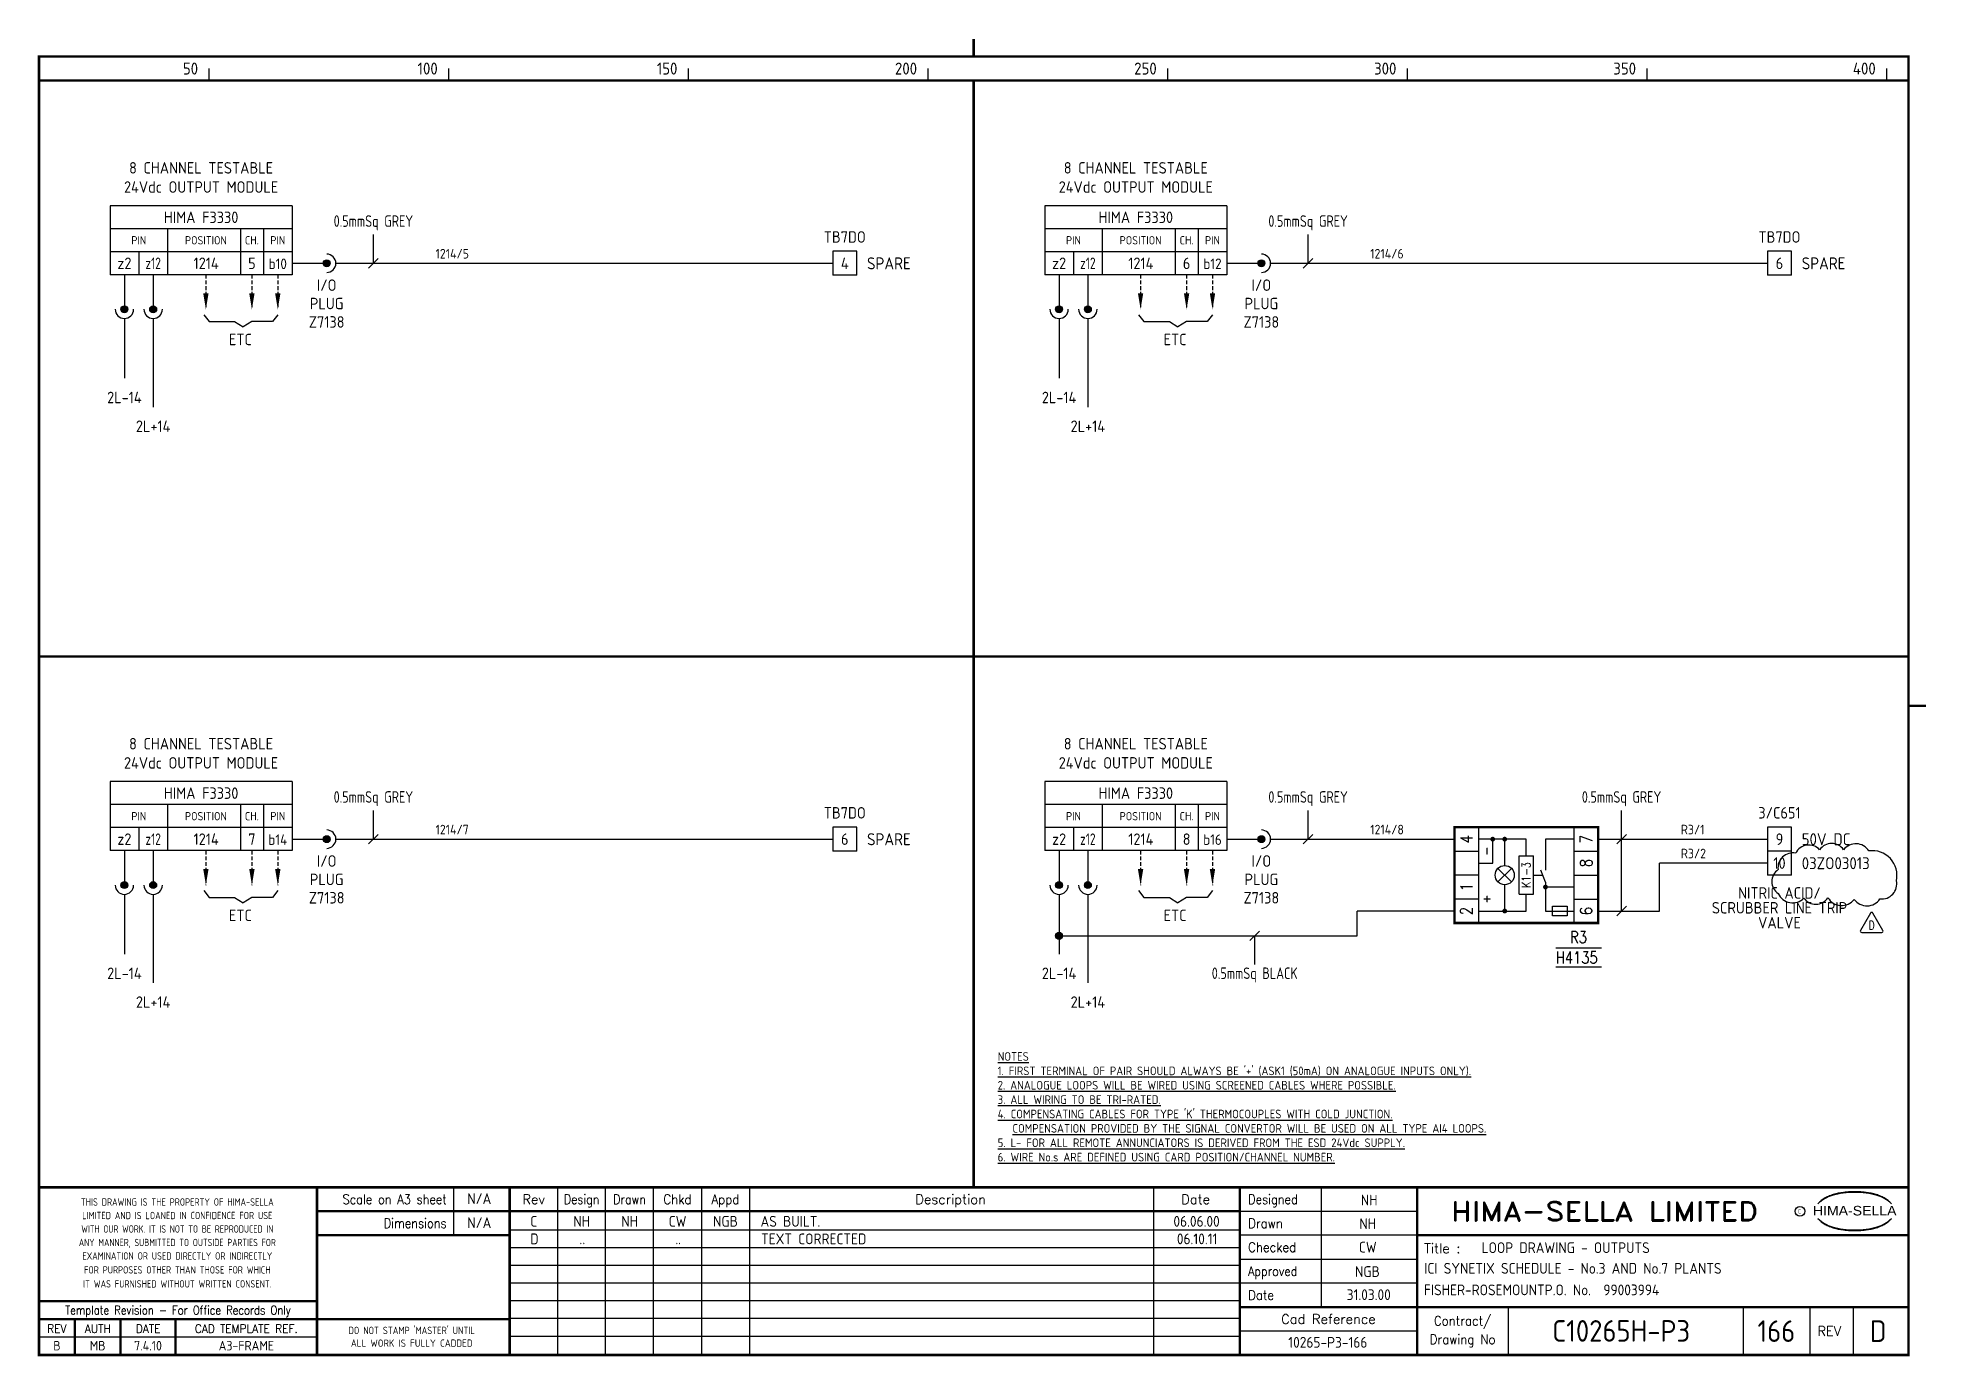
# Model space of a CAD drawing. Extents: x 14 to 408, y 0 to 275.
import ezdxf
from ezdxf.enums import TextEntityAlignment as Align

# ---------------------------------------------------------------- set-up
doc = ezdxf.new("R2010")
doc.units = 0
doc.header["$LTSCALE"] = 0.25
doc.header["$MEASUREMENT"] = 0
doc.header["$PDSIZE"] = 1
doc.linetypes.add('HIDDEN2', pattern=[4.7625, 3.175, -1.5875])
doc.layers.get('0').update_dxf_attribs({"color": 41, "linetype": 'CONTINUOUS'})
for name, color, linetype in [('00-DRG_FRAME', 12, 'CONTINUOUS'), ('01-DRAW', 7, 'CONTINUOUS'), ('02-TEXT', 2, 'CONTINUOUS'), ('051-TEXT', 2, 'CONTINUOUS'), ('117', 7, 'CONTINUOUS'), ('117-TEXT', 2, 'CONTINUOUS')]:
    doc.layers.add(name, color=color, linetype=linetype)
doc.styles.add('ARIAL', font='arial.ttf', dxfattribs={"height": 2.5})
doc.styles.add('ISO', font='iso.shx')
doc.styles.add('ROMAND', font='ROMAND')
doc.styles.add('romans', font='romans.shx', dxfattribs={"width": 0.8, "height": 2.5})

msp = doc.modelspace()

# ---------------------------------------------------------------- texts
at = {"layer": '00-DRG_FRAME', "style": 'ISO'}
for s, p in [('50', (47.69, 267.75)), ('100', (97.69, 267.75)), ('150', (147.69, 267.75)), ('200', (197.69, 267.75)), ('250', (247.69, 267.75)), ('300', (297.69, 267.75)), ('350', (347.69, 267.75)), ('400', (397.69, 267.75))]:
    msp.add_text(s, height=2.5, dxfattribs=at).set_placement(p, align=Align.RIGHT)
at = {"layer": '00-DRG_FRAME', "color": 3, "style": 'ISO'}
for s, width, p in [('THIS DRAWING IS THE PROPERTY OF HIMA-SELLA', 0.9, (43.36, 32.44)), ("DO NOT STAMP 'MASTER' UNTIL", 0.95, (92.25, 5.79))]:
    msp.add_text(s, height=1.53, dxfattribs=dict(at, width=width)).set_placement(p, align=Align.MIDDLE)
at = {"layer": '00-DRG_FRAME', "color": 4, "style": 'ROMAND', "width": 0.87}
for s, p in [('Scale on A3 sheet', (99.54, 32)), ('Dimensions', (99.54, 27.01))]:
    msp.add_text(s, height=2, dxfattribs=at).set_placement(p, align=Align.RIGHT)
at = {"layer": '00-DRG_FRAME', "color": 4, "style": 'ROMAND'}
for s, p in [('Rev', (117.7, 32)), ('Description', (204.69, 32)), ('Date', (255.79, 32))]:
    msp.add_text(s, height=2, dxfattribs=at).set_placement(p, align=Align.CENTER)
for s, width, p in [('Design', 0.85, (127.7, 32)), ('Drawn', 0.85, (137.7, 32)), ('Chkd', 0.9, (147.7, 32)), ('Appd', 0.9, (157.7, 32))]:
    msp.add_text(s, height=2, dxfattribs=dict(at, width=width)).set_placement(p, align=Align.CENTER)
for s, width, p in [('Designed', 0.87, (266.75, 32)), ('Drawn', 0.9, (266.75, 27)), ('Checked', 0.9, (266.75, 22)), ('Approved', 0.85, (266.75, 17)), ('Date', 0.9, (266.75, 12))]:
    msp.add_text(s, height=2, dxfattribs=dict(at, width=width)).set_placement(p)
at = {"layer": '00-DRG_FRAME', "style": 'ROMAND', "width": 1.15}
msp.add_text('HIMA-SELLA LIMITED', height=4, dxfattribs=at).set_placement((341.1, 30.5), align=Align.MIDDLE)
at = {"layer": '00-DRG_FRAME', "style": 'ARIAL', "width": 1.05}
msp.add_text('HIMA-SELLA', height=2, dxfattribs=at).set_placement((393.3, 29.63), align=Align.CENTER)
at = {"layer": '00-DRG_FRAME', "color": 3, "style": 'ISO'}
for s, width, p in [('LIMITED AND IS LOANED IN CONFIDENCE FOR USE', 0.9, (43.36, 29.62)), ('ANY MANNER, SUBMITTED TO OUTSIDE PARTIES FOR', 0.87, (43.36, 23.99)), ('WITH OUR WORK. IT IS NOT TO BE REPRODUCED IN', 0.87, (43.36, 26.81)), ('EXAMINATION OR USED DIRECTLY OR INDIRECTLY', 0.9, (43.36, 21.18)), ('IT WAS FURNISHED WITHOUT WRITTEN CONSENT.', 0.9, (43.36, 15.35)), ('FOR PURPOSES OTHER THAN THOSE FOR WHICH', 0.9, (43.36, 18.27))]:
    msp.add_text(s, height=1.53, dxfattribs=dict(at, width=width)).set_placement(p, align=Align.MIDDLE_CENTER)
at = {"layer": '00-DRG_FRAME', "color": 3, "style": 'ISO', "width": 0.9}
msp.add_text('C', height=1, dxfattribs=at).set_placement((381.84, 30), align=Align.CENTER)
at = {"layer": '00-DRG_FRAME', "color": 4, "style": 'ROMAND'}
msp.add_text('Title :', height=2, dxfattribs=at).set_placement((303.5, 21.75))
for s, height, width, p in [('Template Revision - For Office Records Only', 1.8, 0.85, (43.5, 9.62)), ('Contract/', 2, 0.9, (311.5, 7.5)), ('REV', 1.8, 0.9, (18.25, 6)), ('AUTH', 1.8, 0.9, (26.75, 6)), ('DATE', 1.8, 0.9, (37.25, 6)), ('CAD TEMPLATE REF.', 1.8, 0.9, (57.75, 6)), ('Drawing No', 2, 0.9, (311.5, 3.5))]:
    msp.add_text(s, height=height, dxfattribs=dict(at, width=width)).set_placement(p, align=Align.MIDDLE)
for s, p in [('Cad Reference', (283.5, 8)), ('REV', (388, 5.5))]:
    msp.add_text(s, height=2, dxfattribs=at).set_placement(p, align=Align.MIDDLE)
at = {"layer": '00-DRG_FRAME', "color": 41, "style": 'ISO'}
for s, p in [('B', (18.25, 1.45)), ('MB', (26.75, 1.45)), ('7.4.10', (37.25, 1.45)), ('A3-FRAME', (57.75, 1.45))]:
    msp.add_text(s, height=2, dxfattribs=at).set_placement(p, align=Align.CENTER)
at = {"layer": '00-DRG_FRAME', "color": 3, "style": 'ISO'}
msp.add_text('ALL WORK IS FULLY CADDED', height=1.53, dxfattribs=at).set_placement((92.25, 2.98), align=Align.MIDDLE_CENTER)
at = {"layer": '01-DRAW', "style": 'ISO'}
for s, p in [('-', (316.29, 105.67)), ('+', (316.29, 95.67))]:
    msp.add_text(s, height=3, rotation=90, dxfattribs=at).set_placement(p, align=Align.MIDDLE)
at = {"layer": '01-DRAW', "insert": (214.51, 63.71), "char_height": 1.8, "width": 133.83, "attachment_point": 1, "style": 'ISO'}
msp.add_mtext("{\\Fiso.shx;\\LNOTES\\P1. FIRST TERMINAL OF PAIR SHOULD ALWAYS BE '+' (ASK1 (50mA) ON ANALOGUE INPUTS ONLY).\\P2. ANALOGUE LOOPS WILL BE WIRED USING SCREENED CABLES WHERE POSSIBLE.\\P3. ALL WIRING TO BE TRI-RATED.\\P4. COMPENSATING CABLES FOR TYPE 'K' THERMOCOUPLES WITH COLD JUNCTION.\\P   COMPENSATION PROVIDED BY THE SIGNAL CONVERTOR WILL BE USED ON ALL TYPE AI4 LOOPS.\\P5. L- FOR ALL REMOTE ANNUNCIATORS IS DERIVED FROM THE ESD 24Vdc SUPPLY.\\P6. WIRE No.s ARE DEFINED USING CARD POSITION/CHANNEL NUMBER.}", dxfattribs=at)
at = {"layer": '02-TEXT', "style": 'ISO'}
for s, p in [('SPARE', (187.25, 227.1)), ('SPARE', (382.25, 227.1)), ('SPARE', (187.25, 106.9)), ('50V DC', (382.25, 106.9)), ('03ZO03013', (382.25, 101.9))]:
    msp.add_text(s, height=2.5, dxfattribs=at).set_placement(p)
at = {"layer": '02-TEXT', "style": 'romans', "width": 0.8}
for s, height, p in [('4', 2.5, (312.29, 108.17)), ('7', 2.5, (337.29, 108.17)), ('K1-3', 1.8, (324.79, 100.67)), ('8', 2.5, (337.29, 103.17)), ('1', 2.5, (312.29, 98.17)), ('2', 2.5, (312.29, 93.17)), ('6', 2.5, (337.29, 93.17))]:
    msp.add_text(s, height=height, rotation=90, dxfattribs=at).set_placement(p, align=Align.MIDDLE)
at = {"layer": '02-TEXT', "color": 2, "style": 'romans', "width": 0.8}
msp.add_text('D', height=1.8, dxfattribs=at).set_placement((396.85, 90.19), align=Align.MIDDLE)
at = {"layer": '02-TEXT', "style": 'romans', "width": 0.8}
for tag, p, s in [('R3', (333.92, 86.46), ''), ('H4135', (330.95, 82.21), 'H4135')]:
    msp.add_attdef(tag, p, s, height=2.5, dxfattribs=at)
at = {"layer": '117-TEXT', "style": 'ISO'}
for s, height, p in [('8 CHANNEL TESTABLE', 2.4, (48.32, 247.08)), ('8 CHANNEL TESTABLE', 2.4, (243.32, 247.08)), ('24Vdc OUTPUT MODULE', 2.4, (48.32, 243.08)), ('24Vdc OUTPUT MODULE', 2.4, (243.32, 243.08)), ('HIMA F3330', 2.4, (48.32, 236.76)), ('HIMA F3330', 2.4, (243.32, 236.76)), ('PIN', 1.728, (35.32, 232.3)), ('POSITION', 1.728, (49.32, 232.3)), ('CH.', 1.728, (58.92, 232.3)), ('PIN', 1.73, (64.32, 232.3)), ('PIN', 1.728, (230.32, 232.3)), ('POSITION', 1.728, (244.32, 232.3)), ('CH.', 1.728, (253.92, 232.3)), ('PIN', 1.73, (259.32, 232.3)), ('z2', 2.4, (32.32, 227.16)), ('1214', 2.4, (49.37, 227.16)), ('5', 2.4, (58.92, 227.16)), ('b10', 2.2, (64.32, 227.16)), ('z2', 2.4, (227.32, 227.16)), ('1214', 2.4, (244.37, 227.16)), ('6', 2.4, (253.92, 227.16)), ('b12', 2.2, (259.32, 227.16)), ('I/O', 2.4, (74.52, 222.6)), ('I/O', 2.4, (269.52, 222.6)), ('PLUG', 2.4, (74.52, 218.76)), ('PLUG', 2.4, (269.52, 218.76)), ('Z7138', 2.4, (74.52, 214.92)), ('Z7138', 2.4, (269.52, 214.92)), ('ETC', 2.4, (56.52, 211.26)), ('ETC', 2.4, (251.52, 211.26)), ('8 CHANNEL TESTABLE', 2.4, (48.32, 126.89)), ('8 CHANNEL TESTABLE', 2.4, (243.32, 126.89)), ('24Vdc OUTPUT MODULE', 2.4, (48.32, 122.89)), ('24Vdc OUTPUT MODULE', 2.4, (243.32, 122.89)), ('HIMA F3330', 2.4, (48.32, 116.57)), ('HIMA F3330', 2.4, (243.32, 116.57)), ('PIN', 1.728, (35.32, 112.1)), ('POSITION', 1.728, (49.32, 112.1)), ('CH.', 1.728, (58.92, 112.1)), ('PIN', 1.73, (64.32, 112.11)), ('PIN', 1.728, (230.32, 112.1)), ('POSITION', 1.728, (244.32, 112.1)), ('CH.', 1.728, (253.92, 112.1)), ('PIN', 1.73, (259.32, 112.11)), ('z2', 2.4, (32.32, 106.97)), ('1214', 2.4, (49.37, 106.97)), ('7', 2.4, (58.92, 106.97)), ('b14', 2.2, (64.32, 106.97)), ('z2', 2.4, (227.32, 106.97)), ('1214', 2.4, (244.37, 106.97)), ('8', 2.4, (253.92, 106.97)), ('b16', 2.2, (259.32, 106.97)), ('I/O', 2.4, (74.52, 102.41)), ('I/O', 2.4, (269.52, 102.41)), ('PLUG', 2.4, (74.52, 98.57)), ('PLUG', 2.4, (269.52, 98.57)), ('Z7138', 2.4, (74.52, 94.73)), ('Z7138', 2.4, (269.52, 94.73)), ('ETC', 2.4, (56.52, 91.07)), ('ETC', 2.4, (251.52, 91.07))]:
    msp.add_text(s, height=height, dxfattribs=at).set_placement(p, align=Align.CENTER)
for s, width, p in [('0.5mmSq GREY', 0.85, (84.27, 235.97)), ('0.5mmSq GREY', 0.85, (279.27, 235.97)), ('z12', 0.8, (38.32, 227.16)), ('z12', 0.8, (233.32, 227.16)), ('0.5mmSq GREY', 0.85, (84.27, 115.78)), ('0.5mmSq GREY', 0.85, (279.27, 115.78)), ('0.5mmSq GREY', 0.85, (344.67, 115.78)), ('z12', 0.8, (38.32, 106.97)), ('z12', 0.8, (233.32, 106.97)), ('0.5mmSq BLACK', 0.85, (268.13, 78.99))]:
    msp.add_text(s, height=2.4, dxfattribs=dict(at, width=width)).set_placement(p, align=Align.CENTER)
for s, p in [('TB7DO', (182.61, 233.86)), ('TB7DO', (377.61, 233.86)), ('4', (182.61, 228.36)), ('6', (377.61, 228.36)), ('2L-14', (32.32, 200.36)), ('2L-14', (227.32, 200.36)), ('2L+14', (38.32, 194.36)), ('2L+14', (233.32, 194.36)), ('TB7DO', (182.61, 113.67)), ('3/C651', (377.61, 113.67)), ('6', (182.61, 108.17)), ('9', (377.61, 108.17)), ('10', (377.61, 103.17)), ('SCRUBBER LINE TRIP', (377.61, 93.85)), ('NITRIC ACID/', (377.61, 96.95)), ('VALVE', (377.61, 90.74)), ('2L-14', (32.32, 80.17)), ('2L-14', (227.32, 80.17)), ('2L+14', (38.32, 74.17)), ('2L+14', (233.32, 74.17))]:
    msp.add_text(s, height=2.4, dxfattribs=at).set_placement(p, align=Align.MIDDLE)
at = {"layer": '117-TEXT', "color": 3, "style": 'ISO'}
for s, p in [('1214/5', (97.23, 230.36)), ('1214/6', (292.23, 230.36)), ('1214/7', (97.23, 110.17)), ('1214/8', (292.23, 110.17)), ('R3/1', (357.02, 110.17)), ('R3/2', (357.02, 105.17))]:
    msp.add_text(s, height=2, dxfattribs=at).set_placement(p, align=Align.MIDDLE_LEFT)

# ---------------------------------------------------------------- blocks, each defined once
blk = doc.blocks.new('A3-REVA')
at = {"layer": '051-TEXT', "style": 'ISO'}
for tag, p in [('DESIGNED', (292.01, 31.7)), ('A', (117.73, 27.28)), ('DES', (127.73, 27.28)), ('DRN', (137.73, 27.28)), ('CHKD', (147.73, 27.28)), ('APPD', (157.73, 27.28)), ('DATE', (256, 27.28)), ('DRAWN', (291.72, 26.77)), ('CHECKED', (291.72, 21.89)), ('APPD', (291.65, 16.79)), ('DATE', (291.92, 11.96))]:
    blk.add_attdef(tag, text='', height=2.25, dxfattribs=at).set_placement(p, align=Align.CENTER)
blk.add_attdef('DESCRIPTION', (165.03, 27.28), '', height=2.25, dxfattribs=at)
blk = doc.blocks.new('A3-REVB')
at = {"layer": '051-TEXT', "style": 'ISO'}
for tag, p in [('A', (124.85, -20.36)), ('DES', (134.85, -20.36)), ('DRN', (144.85, -20.36)), ('CHKD', (154.85, -20.36)), ('APPD', (164.85, -20.36)), ('DATE', (263.12, -20.36))]:
    blk.add_attdef(tag, text='', height=2.25, dxfattribs=at).set_placement(p, align=Align.CENTER)
blk.add_attdef('DESCRIPTION', (172.15, -20.36), '', height=2.25, dxfattribs=at)
blk = doc.blocks.new('A3-TITLE')
at = {"layer": '051-TEXT', "style": 'ISO'}
blk.add_attdef('TITLE_1', (315.46, 21.78), '', height=2.25, dxfattribs=at)
for tag, p in [('DRGNO', (376.96, 3.24)), ('REV.', (398.2, 3.24))]:
    blk.add_attdef(tag, text='', height=4.5, dxfattribs=at).set_placement(p, align=Align.CENTER)
blk = doc.blocks.new('A3-CONTRACT')
at = {"layer": '051-TEXT', "color": 41, "style": 'ISO'}
for tag, height, p in [('SCALE', 2.25, (106.71, 31.82)), ('DIMS', 2.25, (106.71, 26.8)), ('CAD-REF', 2.25, (283.73, 1.84)), ('CONTRACT', 4.5, (344.94, 3.1))]:
    blk.add_attdef(tag, text='', height=height, dxfattribs=at).set_placement(p, align=Align.CENTER)
for tag, p in [('TITLE_2', (303.86, 17.28)), ('TITLE_3', (303.79, 12.78))]:
    blk.add_attdef(tag, p, '', height=2.25, dxfattribs=at)

# ---------------------------------------------------------------- linework, layer by layer
for p, q in [((330.95, 85.46), (340.45, 85.46)), ((340.45, 81.46), (330.95, 81.46))]:
    msp.add_line(p, q)
at = {"layer": '00-DRG_FRAME'}
for p, q in [((50, 266.5), (50, 269)), ((100, 266.5), (100, 269)), ((150, 266.5), (150, 269)), ((200, 266.5), (200, 269)), ((250, 266.5), (250, 269)), ((300, 266.5), (300, 269)), ((350, 266.5), (350, 269)), ((400, 266.5), (400, 269)), ((101.01, 35.5), (101.01, 25.5)), ((122.7, 35.5), (122.7, 0.5)), ((132.7, 0.5), (132.7, 35.5)), ((142.7, 0.5), (142.7, 35.5)), ((152.7, 35.5), (152.7, 0.5)), ((162.7, 35.5), (162.7, 0.5)), ((247, 35.5), (247, 0.5)), ((282, 35.5), (282, 10.5)), ((265, 30.5), (302, 30.5)), ((265, 26.59), (112.7, 26.59)), ((302, 25.5), (265, 25.5)), ((265, 22.89), (112.7, 22.89)), ((265, 20.5), (302, 20.5)), ((265, 19.19), (112.7, 19.19)), ((265, 15.49), (112.7, 15.49)), ((302, 15.5), (265, 15.5)), ((265, 11.79), (112.7, 11.79)), ((265, 8.09), (112.7, 8.09)), ((321, 10.5), (321, 0.5)), ((370, 10.5), (370, 0.5)), ((384, 0.5), (384, 10.5)), ((393, 10.5), (393, 0.5)), ((72.5, 4.25), (14.5, 4.25)), ((265, 4.39), (112.7, 4.39)), ((302, 5.5), (265, 5.5))]:
    msp.add_line(p, q, dxfattribs=at)
at = {"layer": '00-DRG_FRAME', "const_width": 0.5}
for points in [[(209.5, 271.5), (209.5, 275.18)], [(209.5, 271.5), (209.5, 275.18)], [(14.5, 266.5), (404.5, 266.5)], [(209.5, 35.5), (209.5, 266.5)], [(14.5, 146.31), (404.5, 146.31)], [(404.5, 136), (408.18, 136)], [(404.5, 35.5), (14.5, 35.5)], [(72.5, 0.5), (72.5, 35.5)], [(112.7, 0.5), (112.7, 35.5)], [(265, 35.5), (265, 0.5)], [(302, 0.5), (302, 35.5)], [(265, 30.5), (72.5, 30.5)], [(112.7, 25.5), (72.5, 25.5)], [(404.5, 25.5), (302, 25.5)], [(14.5, 11.75), (72.5, 11.75)], [(14.5, 8), (72.5, 8)], [(22, 0.5), (22, 8)], [(31.5, 0.5), (31.5, 8)], [(43, 0.5), (43, 8)], [(112.7, 8), (72.5, 8)], [(265, 10.5), (404.5, 10.5)]]:
    msp.add_lwpolyline(points, dxfattribs=at)
msp.add_lwpolyline([(14.5, 0.5), (404.5, 0.5), (404.5, 271.5), (14.5, 271.5)], close=True, dxfattribs=at)
at = {"layer": '00-DRG_FRAME', "color": 3}
msp.add_circle((381.88, 30.5), 1, dxfattribs=at)
for centre, radius, start, end in [((390.6, 26.83), 7.24, 106.0532, 133.5024), ((390.88, 27.01), 7.3, 130.419, 136.057), ((390.11, 28.1), 5.98, 122.244, 131.6154), ((389.75, 28.78), 5.21, 111.8206, 122.8668), ((391.78, 24.7), 9.76, 107.5931, 113.9452), ((393.1, 18.5), 15.94, 89.2698, 106.3911), ((392.1, 23.52), 10.99, 96.0146, 107.3203), ((393.29, 16.31), 18.28, 92.8917, 97.3734), ((393.24, 18.86), 15.73, 89.7805, 93.1738), ((393.36, 18.86), 15.73, 86.8262, 90.2195), ((393.51, 18.5), 15.94, 73.6089, 90.7302), ((393.31, 16.31), 18.28, 82.6266, 87.1083), ((394.51, 23.52), 10.99, 72.6797, 83.9854), ((394.83, 24.7), 9.76, 66.0548, 72.4069), ((396, 26.83), 7.24, 46.4976, 73.9468), ((396.85, 28.78), 5.21, 57.1332, 68.1794), ((396.49, 28.1), 5.98, 48.3846, 57.756), ((395.73, 27.01), 7.3, 43.943, 49.581), ((390.88, 34.04), 7.3, 223.943, 229.581), ((390.6, 34.23), 7.24, 226.4976, 253.9468), ((390.11, 32.96), 5.98, 228.3846, 237.756), ((389.75, 32.28), 5.21, 237.1332, 248.1794), ((396, 34.23), 7.24, 286.0532, 313.5024), ((396.85, 32.28), 5.21, 291.8206, 302.8668), ((396.49, 32.96), 5.98, 302.244, 311.6154), ((395.73, 34.04), 7.3, 310.419, 316.057), ((391.78, 36.36), 9.76, 246.0548, 252.4069), ((393.1, 42.56), 15.94, 253.6089, 270.7302), ((392.1, 37.54), 10.99, 252.6797, 263.9854), ((393.29, 44.75), 18.28, 262.6266, 267.1083), ((393.24, 42.19), 15.73, 266.8262, 270.2195), ((393.51, 42.56), 15.94, 269.2698, 286.3911), ((393.36, 42.19), 15.73, 269.7805, 273.1738), ((393.31, 44.75), 18.28, 272.8917, 277.3734), ((394.51, 37.54), 10.99, 276.0146, 287.3203), ((394.83, 36.36), 9.76, 287.5931, 293.9452)]:
    msp.add_arc(centre, radius, start, end, dxfattribs=at)
at = {"layer": '01-DRAW'}
for p, q in [((314.79, 110.67), (314.79, 90.67)), ((334.79, 90.67), (334.79, 110.67)), ((324.79, 108.17), (314.79, 108.17)), ((317.79, 103.17), (317.79, 108.17)), ((320.29, 102.67), (320.29, 108.17)), ((324.79, 104.67), (324.79, 108.17)), ((334.79, 108.17), (328.79, 108.17)), ((328.79, 108.17), (328.79, 101.67)), ((309.79, 105.67), (314.79, 105.67)), ((314.79, 103.17), (317.79, 103.17)), ((323.29, 96.67), (323.29, 104.67)), ((323.29, 104.67), (326.29, 104.67)), ((326.29, 96.67), (326.29, 104.67)), ((334.79, 105.67), (339.79, 105.67)), ((314.79, 100.67), (309.79, 100.67)), ((321.7, 99.25), (318.87, 102.08)), ((318.87, 99.25), (321.7, 102.08)), ((320.29, 93.17), (320.29, 98.67)), ((326.29, 100.67), (328.19, 100.67)), ((328.79, 99.17), (327.79, 101.67)), ((328.79, 99.17), (328.79, 93.17)), ((334.79, 100.67), (339.79, 100.67)), ((314.79, 95.67), (309.79, 95.67)), ((323.29, 96.67), (326.29, 96.67)), ((324.79, 93.17), (324.79, 96.67)), ((334.79, 98.17), (328.79, 98.17)), ((334.79, 95.67), (339.79, 95.67)), ((314.79, 93.17), (324.79, 93.17)), ((328.79, 93.17), (334.79, 93.17)), ((330.29, 94.17), (333.29, 94.17)), ((330.29, 92.17), (330.29, 94.17)), ((333.29, 92.17), (330.29, 92.17)), ((333.29, 94.17), (333.29, 92.17))]:
    msp.add_line(p, q, dxfattribs=at)
at = {"layer": '01-DRAW', "const_width": 0.5}
msp.add_lwpolyline([(339.79, 90.67), (339.79, 110.67), (309.79, 110.67), (309.79, 90.67)], close=True, dxfattribs=at)
for points in [[(317.79, 107.92, 1), (317.79, 108.42, 1)], [(320.29, 107.92, 1), (320.29, 108.42, 1)], [(328.79, 97.92, 1), (328.79, 98.42, 1)], [(320.29, 92.92, 1), (320.29, 93.42, 1)]]:
    msp.add_lwpolyline(points, format="xyb", close=True, dxfattribs=at)
at = {"layer": '01-DRAW'}
msp.add_lwpolyline([(396.59, 92.74), (394.51, 89.14, 0.57735), (394.77, 88.69), (398.93, 88.69, 0.57735), (399.19, 89.14), (397.11, 92.74, 0.57735)], format="xyb", close=True, dxfattribs=at)
msp.add_circle((320.29, 100.67), 2, dxfattribs=at)
for p in [(309.79, 103.17), (309.79, 93.17)]:
    msp.add_point(p, dxfattribs=at)
at = {"layer": '02-TEXT'}
msp.add_point((339.79, 98.17), dxfattribs=at)
at = {"layer": '117'}
for p, q in [((67.32, 240.36), (29.32, 240.36)), ((29.32, 240.36), (29.32, 225.96)), ((67.32, 240.36), (67.32, 225.96)), ((262.32, 240.36), (224.32, 240.36)), ((224.32, 240.36), (224.32, 225.96)), ((262.32, 240.36), (262.32, 225.96)), ((67.32, 235.56), (29.32, 235.56)), ((41.32, 235.56), (41.32, 225.96)), ((56.52, 235.56), (56.52, 225.96)), ((61.32, 235.56), (61.32, 225.96)), ((262.32, 235.56), (224.32, 235.56)), ((236.32, 235.56), (236.32, 225.96)), ((251.52, 235.56), (251.52, 225.96)), ((256.32, 235.56), (256.32, 225.96)), ((67.32, 230.76), (29.32, 230.76)), ((35.32, 230.76), (35.32, 225.96)), ((185.11, 230.86), (180.11, 230.86)), ((180.11, 230.86), (180.11, 225.86)), ((185.11, 225.86), (185.11, 230.86)), ((262.32, 230.76), (224.32, 230.76)), ((230.32, 230.76), (230.32, 225.96)), ((380.11, 230.86), (375.11, 230.86)), ((375.11, 230.86), (375.11, 225.86)), ((380.11, 225.86), (380.11, 230.86)), ((67.32, 225.96), (29.32, 225.96)), ((32.32, 225.96), (32.32, 218.76)), ((38.32, 225.96), (38.32, 218.76)), ((67.32, 228.36), (74.52, 228.36)), ((76.44, 228.36), (180.11, 228.36)), ((185.11, 225.86), (180.11, 225.86)), ((185.11, 225.86), (180.11, 225.86)), ((262.32, 225.96), (224.32, 225.96)), ((227.32, 225.96), (227.32, 218.76)), ((233.32, 225.96), (233.32, 218.76)), ((262.32, 228.36), (269.52, 228.36)), ((271.44, 228.36), (375.11, 228.36)), ((380.11, 225.86), (375.11, 225.86)), ((380.11, 225.86), (375.11, 225.86)), ((32.32, 216.84), (32.32, 204.36)), ((38.32, 216.84), (38.32, 198.36)), ((48.92, 217.62), (50, 216.18)), ((64.32, 217.62), (63.24, 216.18)), ((227.32, 216.84), (227.32, 204.36)), ((233.32, 216.84), (233.32, 198.36)), ((243.92, 217.62), (245, 216.18)), ((259.32, 217.62), (258.24, 216.18)), ((50, 216.18), (55.32, 216.18)), ((55.32, 216.18), (57.12, 215.1)), ((58.92, 216.18), (57.12, 215.1)), ((63.24, 216.18), (58.92, 216.18)), ((245, 216.18), (250.32, 216.18)), ((250.32, 216.18), (252.12, 215.1)), ((253.92, 216.18), (252.12, 215.1)), ((258.24, 216.18), (253.92, 216.18)), ((67.32, 120.17), (29.32, 120.17)), ((29.32, 120.17), (29.32, 105.77)), ((67.32, 120.17), (67.32, 105.77)), ((262.32, 120.17), (224.32, 120.17)), ((224.32, 120.17), (224.32, 105.77)), ((262.32, 120.17), (262.32, 105.77)), ((67.32, 115.37), (29.32, 115.37)), ((41.32, 115.37), (41.32, 105.77)), ((56.52, 115.37), (56.52, 105.77)), ((61.32, 115.37), (61.32, 105.77)), ((262.32, 115.37), (224.32, 115.37)), ((236.32, 115.37), (236.32, 105.77)), ((251.52, 115.37), (251.52, 105.77)), ((256.32, 115.37), (256.32, 105.77)), ((67.32, 110.57), (29.32, 110.57)), ((35.32, 110.57), (35.32, 105.77)), ((185.11, 110.67), (180.11, 110.67)), ((180.11, 110.67), (180.11, 105.67)), ((185.11, 105.67), (185.11, 110.67)), ((262.32, 110.57), (224.32, 110.57)), ((230.32, 110.57), (230.32, 105.77)), ((380.11, 110.67), (375.11, 110.67)), ((375.11, 110.67), (375.11, 105.67)), ((380.11, 105.67), (380.11, 110.67)), ((67.32, 108.17), (74.52, 108.17)), ((76.44, 108.17), (180.11, 108.17)), ((262.32, 108.17), (269.52, 108.17)), ((271.44, 108.17), (309.79, 108.17)), ((339.79, 108.17), (375.11, 108.17)), ((67.32, 105.77), (29.32, 105.77)), ((32.32, 105.77), (32.32, 98.57)), ((38.32, 105.77), (38.32, 98.57)), ((185.11, 105.67), (180.11, 105.67)), ((185.11, 105.67), (180.11, 105.67)), ((262.32, 105.77), (224.32, 105.77)), ((227.32, 105.77), (227.32, 98.57)), ((233.32, 105.77), (233.32, 98.57)), ((375.11, 103.17), (352.55, 103.17)), ((352.55, 93.17), (352.55, 103.17)), ((375.11, 105.67), (375.11, 100.67)), ((380.11, 105.67), (375.11, 105.67)), ((380.11, 105.67), (375.11, 105.67)), ((380.11, 100.67), (380.11, 105.67)), ((380.11, 100.67), (375.11, 100.67)), ((32.32, 96.65), (32.32, 84.17)), ((38.32, 96.65), (38.32, 78.17)), ((48.92, 97.43), (50, 95.99)), ((50, 95.99), (55.32, 95.99)), ((55.32, 95.99), (57.12, 94.91)), ((58.92, 95.99), (57.12, 94.91)), ((63.24, 95.99), (58.92, 95.99)), ((64.32, 97.43), (63.24, 95.99)), ((227.32, 96.65), (227.32, 84.17)), ((233.32, 96.65), (233.32, 78.17)), ((243.92, 97.43), (245, 95.99)), ((245, 95.99), (250.32, 95.99)), ((250.32, 95.99), (252.12, 94.91)), ((253.92, 95.99), (252.12, 94.91)), ((258.24, 95.99), (253.92, 95.99)), ((259.32, 97.43), (258.24, 95.99)), ((309.79, 93.17), (289.52, 93.17)), ((289.52, 87.99), (289.52, 93.17)), ((339.79, 93.17), (352.55, 93.17)), ((227.32, 87.99), (289.52, 87.99))]:
    msp.add_line(p, q, dxfattribs=at)
at = {"layer": '117', "color": 3}
for p, q in [((84.27, 228.36), (84.27, 234.36)), ((279.27, 228.36), (279.27, 234.36)), ((83.27, 227.36), (85.27, 229.36)), ((278.27, 227.36), (280.27, 229.36)), ((84.27, 108.17), (84.27, 114.17)), ((279.27, 108.17), (279.27, 114.17)), ((344.67, 93.17), (344.67, 114.17)), ((83.27, 107.17), (85.27, 109.17)), ((278.27, 107.17), (280.27, 109.17)), ((343.67, 107.17), (345.67, 109.17)), ((343.67, 92.17), (345.67, 94.17)), ((267.13, 86.99), (269.13, 88.99)), ((268.13, 81.99), (268.13, 87.99))]:
    msp.add_line(p, q, dxfattribs=at)
at = {"layer": '117', "linetype": 'HIDDEN2'}
for p, q in [((49.32, 225.96), (49.32, 218.76)), ((58.92, 225.96), (58.92, 218.76)), ((64.32, 225.96), (64.32, 218.76)), ((244.32, 225.96), (244.32, 218.76)), ((253.92, 225.96), (253.92, 218.76)), ((259.32, 225.96), (259.32, 218.76)), ((49.32, 105.77), (49.32, 98.57)), ((58.92, 105.77), (58.92, 98.57)), ((64.32, 105.77), (64.32, 98.57)), ((244.32, 105.77), (244.32, 98.57)), ((253.92, 105.77), (253.92, 98.57)), ((259.32, 105.77), (259.32, 98.57))]:
    msp.add_line(p, q, dxfattribs=at)
at = {"layer": '117'}
msp.add_lwpolyline([(396.26, 105.72, 0.520567), (391, 105.97, 0.520567), (391, 105.97, 0.520567), (385.99, 105.97, 0.520567), (385.99, 105.97, 0.520567), (380.99, 105.23, 0.520567), (380.99, 105.23, 0.520567), (377.32, 101.82, 0.520567), (377.32, 101.82, 0.520567), (377.32, 96.81, 0.520567), (377.32, 96.81, 0.520567), (382.7, 95.83, 0.520567), (382.7, 95.83, 0.520567), (387.71, 95.95, 0.520567), (387.71, 95.95, 0.520567), (393.2, 95.59, 0.520567), (393.2, 95.59, 0.520567), (398.58, 95.71, 0.520567), (398.58, 95.71, 0.520567), (402, 99.5, 0.520567), (402, 99.5, 0.520567)], format="xyb", close=True, dxfattribs=at)
for centre, radius in [((74.52, 228.36), 0.72), ((74.52, 228.36), 0.624), ((74.52, 228.36), 0.528), ((74.52, 228.36), 0.432), ((74.52, 228.36), 0.336), ((269.52, 228.36), 0.72), ((269.52, 228.36), 0.624), ((269.52, 228.36), 0.528), ((269.52, 228.36), 0.432), ((269.52, 228.36), 0.336), ((74.52, 228.36), 0.24), ((74.52, 228.36), 0.144), ((74.52, 228.36), 0.048), ((269.52, 228.36), 0.24), ((269.52, 228.36), 0.144), ((269.52, 228.36), 0.048), ((32.32, 218.76), 0.72), ((32.32, 218.76), 0.624), ((32.32, 218.76), 0.528), ((32.32, 218.76), 0.432), ((32.32, 218.76), 0.336), ((32.32, 218.76), 0.24), ((32.32, 218.76), 0.144), ((32.32, 218.76), 0.048), ((38.32, 218.76), 0.72), ((38.32, 218.76), 0.624), ((38.32, 218.76), 0.528), ((38.32, 218.76), 0.432), ((38.32, 218.76), 0.336), ((38.32, 218.76), 0.24), ((38.32, 218.76), 0.144), ((38.32, 218.76), 0.048), ((227.32, 218.76), 0.72), ((227.32, 218.76), 0.624), ((227.32, 218.76), 0.528), ((227.32, 218.76), 0.432), ((227.32, 218.76), 0.336), ((227.32, 218.76), 0.24), ((227.32, 218.76), 0.144), ((227.32, 218.76), 0.048), ((233.32, 218.76), 0.72), ((233.32, 218.76), 0.624), ((233.32, 218.76), 0.528), ((233.32, 218.76), 0.432), ((233.32, 218.76), 0.336), ((233.32, 218.76), 0.24), ((233.32, 218.76), 0.144), ((233.32, 218.76), 0.048), ((74.52, 108.17), 0.72), ((74.52, 108.17), 0.624), ((74.52, 108.17), 0.528), ((74.52, 108.17), 0.432), ((74.52, 108.17), 0.336), ((74.52, 108.17), 0.24), ((74.52, 108.17), 0.144), ((74.52, 108.17), 0.048), ((269.52, 108.17), 0.72), ((269.52, 108.17), 0.624), ((269.52, 108.17), 0.528), ((269.52, 108.17), 0.432), ((269.52, 108.17), 0.336), ((269.52, 108.17), 0.24), ((269.52, 108.17), 0.144), ((269.52, 108.17), 0.048), ((32.32, 98.57), 0.72), ((32.32, 98.57), 0.624), ((32.32, 98.57), 0.528), ((32.32, 98.57), 0.432), ((32.32, 98.57), 0.336), ((32.32, 98.57), 0.24), ((32.32, 98.57), 0.144), ((32.32, 98.57), 0.048), ((38.32, 98.57), 0.72), ((38.32, 98.57), 0.624), ((38.32, 98.57), 0.528), ((38.32, 98.57), 0.432), ((38.32, 98.57), 0.336), ((38.32, 98.57), 0.24), ((38.32, 98.57), 0.144), ((38.32, 98.57), 0.048), ((227.32, 98.57), 0.72), ((227.32, 98.57), 0.624), ((227.32, 98.57), 0.528), ((227.32, 98.57), 0.432), ((227.32, 98.57), 0.336), ((227.32, 98.57), 0.24), ((227.32, 98.57), 0.144), ((227.32, 98.57), 0.048), ((233.32, 98.57), 0.72), ((233.32, 98.57), 0.624), ((233.32, 98.57), 0.528), ((233.32, 98.57), 0.432), ((233.32, 98.57), 0.336), ((233.32, 98.57), 0.24), ((233.32, 98.57), 0.144), ((233.32, 98.57), 0.048), ((227.32, 87.99), 0.72), ((227.32, 87.99), 0.624), ((227.32, 87.99), 0.528), ((227.32, 87.99), 0.432), ((227.32, 87.99), 0.336), ((227.32, 87.99), 0.24), ((227.32, 87.99), 0.144), ((227.32, 87.99), 0.048)]:
    msp.add_circle(centre, radius, dxfattribs=at)
for centre, start, end in [((74.52, 228.36), 270, 90), ((269.52, 228.36), 270, 90), ((32.32, 218.76), 180, 0), ((38.32, 218.76), 180, 0), ((227.32, 218.76), 180, 0), ((233.32, 218.76), 180, 0), ((74.52, 108.17), 270, 90), ((269.52, 108.17), 270, 90), ((32.32, 98.57), 180, 0), ((38.32, 98.57), 180, 0), ((227.32, 98.57), 180, 0), ((233.32, 98.57), 180, 0)]:
    msp.add_arc(centre, 1.92, start, end, dxfattribs=at)
for points in [[(49.88, 222.12), (48.76, 222.12), (49.32, 218.76)], [(59.48, 222.12), (58.36, 222.12), (58.92, 218.76)], [(64.88, 222.12), (63.76, 222.12), (64.32, 218.76)], [(244.88, 222.12), (243.76, 222.12), (244.32, 218.76)], [(254.48, 222.12), (253.36, 222.12), (253.92, 218.76)], [(259.88, 222.12), (258.76, 222.12), (259.32, 218.76)], [(49.88, 101.93), (48.76, 101.93), (49.32, 98.57)], [(59.48, 101.93), (58.36, 101.93), (58.92, 98.57)], [(64.88, 101.93), (63.76, 101.93), (64.32, 98.57)], [(244.88, 101.93), (243.76, 101.93), (244.32, 98.57)], [(254.48, 101.93), (253.36, 101.93), (253.92, 98.57)], [(259.88, 101.93), (258.76, 101.93), (259.32, 98.57)]]:
    msp.add_solid(points, dxfattribs=at)

# ---------------------------------------------------------------- block references
at = {"layer": '00-DRG_FRAME'}
for name, p, values in [('A3-CONTRACT', (-0.35, 0.19), {'TITLE_2': 'ICI SYNETIX SCHEDULE - No.3 AND No.7 PLANTS', 'TITLE_3': 'FISHER-ROSEMOUNTP.O. No.  99003994', 'CAD-REF': '10265-P3-166', 'CONTRACT': 'C10265H-P3', 'SCALE': 'N/A', 'DIMS': 'N/A'}), ('A3-REVB', (-7, 43.98), {'A': 'D', 'DES': '..', 'CHKD': '..', 'DESCRIPTION': 'TEXT CORRECTED', 'DATE': '06.10.11'}), ('A3-TITLE', (0, 0), {'TITLE_1': 'LOOP DRAWING - OUTPUTS', 'DRGNO': '166', 'REV.': 'D'})]:
    msp.add_blockref(name, p, dxfattribs=at).add_auto_attribs(values)
ref = msp.add_blockref('A3-REVA', (0, 0), dxfattribs=at)
ref.add_attrib('A', 'C', dxfattribs={"layer": '051-TEXT', "height": 2.25, "style": 'ISO'}).set_placement((117.73, 27.28), align=Align.CENTER)
ref.add_attrib('DES', 'NH', dxfattribs={"layer": '051-TEXT', "height": 2.25, "style": 'ISO'}).set_placement((127.73, 27.28), align=Align.CENTER)
ref.add_attrib('DRN', 'NH', dxfattribs={"layer": '051-TEXT', "height": 2.25, "style": 'ISO'}).set_placement((137.73, 27.28), align=Align.CENTER)
ref.add_attrib('CHKD', 'CW', dxfattribs={"layer": '051-TEXT', "height": 2.25, "style": 'ISO'}).set_placement((147.73, 27.28), align=Align.CENTER)
ref.add_attrib('APPD', 'NGB', dxfattribs={"layer": '051-TEXT', "height": 2.25, "style": 'ISO'}).set_placement((157.73, 27.28), align=Align.CENTER)
ref.add_attrib('DESCRIPTION', 'AS BUILT.', (165.03, 27.28), dxfattribs={"layer": '051-TEXT', "height": 2.25, "style": 'ISO'})
ref.add_attrib('DATE', '06.06.00', dxfattribs={"layer": '051-TEXT', "height": 2.25, "style": 'ISO'}).set_placement((256, 27.28), align=Align.CENTER)
ref.add_attrib('DESIGNED', 'NH', dxfattribs={"layer": '051-TEXT', "height": 2.25, "style": 'ISO'}).set_placement((292.01, 31.7), align=Align.CENTER)
ref.add_attrib('DRAWN', 'NH', dxfattribs={"layer": '051-TEXT', "height": 2.25, "style": 'ISO'}).set_placement((291.72, 26.77), align=Align.CENTER)
ref.add_attrib('CHECKED', 'CW', dxfattribs={"layer": '051-TEXT', "height": 2.25, "style": 'ISO'}).set_placement((291.72, 21.89), align=Align.CENTER)
ref.add_attrib('APPD', 'NGB', dxfattribs={"layer": '051-TEXT', "height": 2.25, "style": 'ISO'}).set_placement((291.65, 16.79), align=Align.CENTER)
ref.add_attrib('DATE', '31.03.00', dxfattribs={"layer": '051-TEXT', "height": 2.25, "style": 'ISO'}).set_placement((291.92, 11.96), align=Align.CENTER)

msp.set_redraw_order([(e.dxf.handle, doc.entitydb.next_handle()) for e in msp.query("TEXT MTEXT ATTDEF DIMENSION ARC_DIMENSION")])  # texts and dimensions are drawn at this point

doc.saveas('drawing.dxf')
